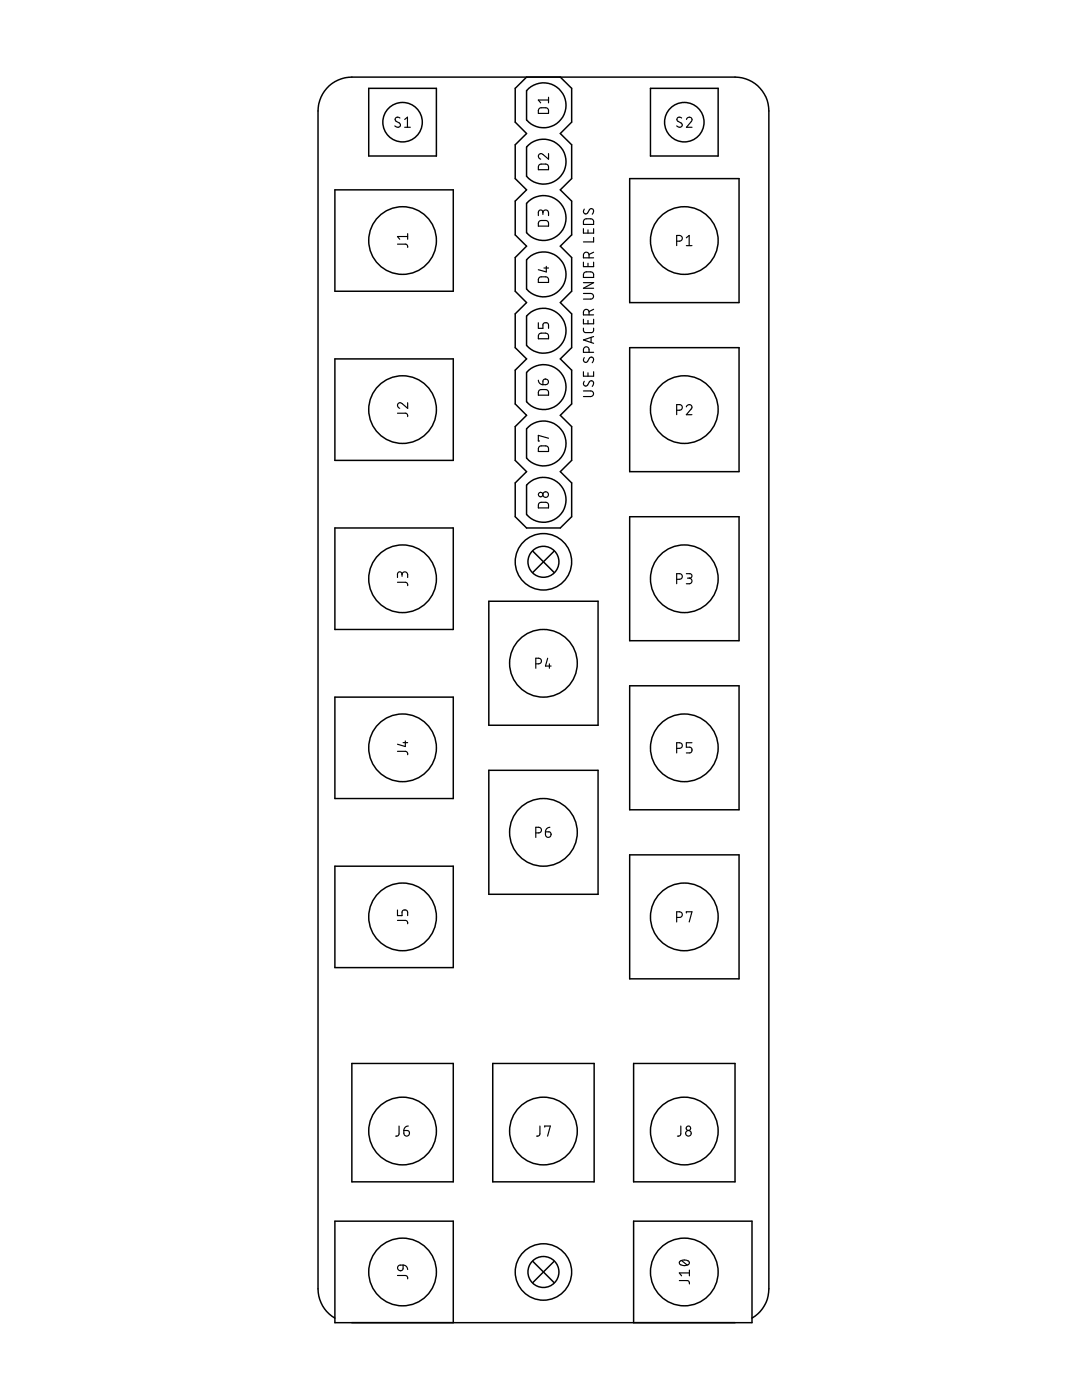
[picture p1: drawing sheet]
<svg xmlns="http://www.w3.org/2000/svg" width="216mm" height="279mm" viewBox="0 0 216 279" stroke-linecap="round" stroke-linejoin="round" font-family="sans-serif">
<g fill="none" stroke="#000" stroke-width=".3">
<path d="M73.6 17.6h13.5v13.5h-13.5zM105.1 15.4l-2.3 2.2v6.8l2.3 2.2-2.3 2.3v6.7l2.3 2.3-2.3 2.2v6.8l2.3 2.2-2.3 2.3v6.7l2.3 2.3-2.3 2.2v6.8l2.3 2.2-2.3 2.3v6.7l2.3 2.3-2.3 2.2v6.8l2.3 2.2-2.3 2.3v6.7l2.3 2.3h6.7l2.3-2.3v-6.7l-2.3-2.3 2.3-2.2v-6.8l-2.3-2.2 2.3-2.3v-6.7l-2.3-2.3 2.3-2.2v-6.8l-2.3-2.2 2.3-2.3v-6.7l-2.3-2.3 2.3-2.2v-6.8l-2.3-2.2 2.3-2.3v-6.7l-2.3-2.3 2.3-2.2v-6.8l-2.3-2.2M105.5 17.7a4.5 4.5 0 0 1 6.3 .4 4.5 4.5 0 0 1-.4 6.3 4.5 4.5 0 0 1-6.3-.5v-5.8zM129.8 17.6h13.5v13.5h-13.5zM66.8 37.9h23.6v20.2h-23.6zM105.5 28.9a4.5 4.5 0 0 1 6.3 .4 4.5 4.5 0 0 1-.4 6.3 4.5 4.5 0 0 1-6.3-.4v-5.9zM125.6 35.6h21.9v24.8h-21.9zM105.5 40.2a4.5 4.5 0 0 1 6.3 .4 4.5 4.5 0 0 1-.4 6.3 4.5 4.5 0 0 1-6.3-.5v-5.8zM105.5 51.4a4.5 4.5 0 0 1 6.3 .4 4.5 4.5 0 0 1-.4 6.3 4.5 4.5 0 0 1-6.3-.4v-5.9zM66.8 71.6h23.6v20.3h-23.6zM105.1 63.1a4.5 4.5 0 0 1 6.5-.3 4.5 4.5 0 0 1 0 6.5 4.5 4.5 0 0 1-6.5-.4zM105.5 73.9a4.5 4.5 0 0 1 6.3 .4 4.5 4.5 0 0 1-.4 6.3 4.5 4.5 0 0 1-6.3-.4v-5.9z"/>
<path d="M125.6 69.4h21.9v24.7h-21.9zM105.1 96.8a4.5 4.5 0 0 1 6.5-.3 4.5 4.5 0 0 1 0 6.5 4.5 4.5 0 0 1-6.5-.3zM105.5 85.2a4.5 4.5 0 0 1 6.3 .3 4.5 4.5 0 0 1-.4 6.4 4.5 4.5 0 0 1-6.3-.5v-5.8zM66.8 105.4h23.6v20.2h-23.6zM97.5 120h21.8v24.7h-21.8zM106.3 110l4.3 4.3M110.6 110l-4.3 4.3M125.6 103.1h21.9v24.8h-21.9zM66.8 139.1h23.6v20.3h-23.6zM125.6 136.9h21.9v24.7h-21.9zM97.5 153.7h21.8v24.8h-21.8zM66.8 172.9h23.6v20.2h-23.6z"/>
<path d="M125.6 170.6h21.9v24.7h-21.9zM70.2 212.2h20.2v23.7h-20.2zM98.3 212.2h20.3v23.7h-20.3zM126.4 212.2h20.3v23.7h-20.3zM106.3 251.7l4.3 4.3M110.6 251.7l-4.3 4.3M66.8 263.1a6.8 6.8 0 0 1-3.3-5.9v-235.1a6.8 6.8 0 0 1 6.7-6.7h76.5a6.7 6.7 0 0 1 6.7 6.7v235.1a6.8 6.8 0 0 1-3.3 5.9M90.4 264v-20.3h-23.6v20.3h83.3v-20.3h-23.7v20.3"/>
<circle cx="80.3" cy="24.4" r="3.9"/>
<circle cx="136.5" cy="24.4" r="3.9"/>
<circle cx="80.3" cy="48" r="6.8"/>
<circle cx="136.5" cy="48" r="6.8"/>
<circle cx="80.3" cy="81.7" r="6.8"/>
<circle cx="136.5" cy="81.7" r="6.8"/>
<circle cx="80.3" cy="115.5" r="6.8"/>
<circle cx="108.4" cy="112.1" r="5.6"/>
<circle cx="108.4" cy="112.1" r="3.1"/>
<circle cx="136.5" cy="115.5" r="6.8"/>
<circle cx="108.4" cy="132.4" r="6.8"/>
<circle cx="80.3" cy="149.2" r="6.8"/>
<circle cx="136.5" cy="149.2" r="6.8"/>
<circle cx="108.4" cy="166.1" r="6.8"/>
<circle cx="80.3" cy="183" r="6.8"/>
<circle cx="136.5" cy="183" r="6.8"/>
<circle cx="80.3" cy="225.7" r="6.8"/>
<circle cx="108.4" cy="225.7" r="6.8"/>
<circle cx="136.5" cy="225.7" r="6.8"/>
<circle cx="80.3" cy="253.9" r="6.8"/>
<circle cx="108.4" cy="253.9" r="5.6"/>
<circle cx="108.4" cy="253.9" r="3.1"/>
<circle cx="136.5" cy="253.9" r="6.8"/>
</g>
<g fill="none" stroke="#000" stroke-width=".23">
<path d="M109.5 20h-2.1l.5 .5M109.5 19.4v1.1M79.8 23.6a.5 .5 0 0 0-.8-.2 .5 .5 0 0 0 .1 .8l.6 .4a.52 .52 0 0 1 .1 .7 .52 .52 0 0 1-.8 0l-.2-.2M80.8 23.8l.5-.4v2M80.8 25.4h1.1M107.5 21.7l.3-.2h1.3l.3 .4 .1 .7h-2.1zM107.5 33l.3-.2h1.3l.3 .3 .1 .8h-2.1zM109.5 30.6v1.2l-1.2-1a.55 .55 0 0 0-.9 .2 .55 .55 0 0 0 .5 .8M136 23.6a.5 .5 0 0 0-.7-.2 .5 .5 0 0 0 0 .8l.6 .4a.51 .51 0 0 1 .1 .7 .51 .51 0 0 1-.8 0l-.2-.2M137 23.8a.55 .55 0 0 1 .8-.4 .55 .55 0 0 1 .1 .9l-.9 1.1h1.1M79.3 48.7h1.8l.2 .3v.4M81.3 46.6v1.2"/>
<path d="M81.3 47.2h-2l.5 .6M107.5 44.2l.3-.2h1.3l.3 .4 .1 .7h-2.1zM107.5 55.5l.3-.2h1.3l.3 .3 .1 .8h-2.1zM108.3 42.8v-.4a.46 .46 0 0 0-.4-.5 .46 .46 0 0 0-.5 .5v.6M108.3 42.5a.56 .56 0 0 1 .6-.6 .56 .56 0 0 1 .6 .6v.5M108.5 53.5h1M109 53.1v1.2l-1.6-.5M116.4 56.4h2l-2 1.1h2M116.4 58.6h1.5a.56 .56 0 0 1 .5 .5 .56 .56 0 0 1-.5 .6h-1.5M116.5 54.5l.5-.2 1.2 .1 .2 .3v.7h-2zM116.5 43.9l.3-.2h1.2l.4 .3v.8h-2zM116.6 41.7a.51 .51 0 0 0-.1 .8 .51 .51 0 0 0 .8 0l.3-.6a.46 .46 0 0 1 .6-.2 .46 .46 0 0 1 .2 .6l-.2 .5"/>
<path d="M117.3 45.9v.6M117.3 52.5v.7M118.4 51.5h-2v-.6a.56 .56 0 0 1 .6-.6 .56 .56 0 0 1 .5 .6v.6M118.4 45.6v.9h-2v-.9M118.4 47.4v.9h-2M118.4 52.3v.9h-2v-.9M118.4 50.3l-.9 .5M135 48.1h.6a.57 .57 0 0 0 .6-.5 .57 .57 0 0 0-.6-.6h-.6v2M136.9 47.5l.6-.5v2M136.9 49h1.2M107.4 64.4v1.1h.9v-.6a.57 .57 0 0 1 .6-.5 .57 .57 0 0 1 .6 .5v.6M107.4 75.9l.3 .6 .6 .3"/>
<path d="M107.5 66.7l.5-.2 1.2 .1 .2 .3 .1 .7h-2.1zM107.5 78l.3-.2h1.3l.3 .3 .1 .8h-2.1zM108.5 75.8a.58 .58 0 0 1 .9 .2 .58 .58 0 0 1-.5 .8h-.6zM116.4 78h1.5a.56 .56 0 0 1 .5 .6 .56 .56 0 0 1-.5 .5h-1.5M116.6 76.1a.51 .51 0 0 0-.1 .8 .51 .51 0 0 0 .8-.1l.3-.6a.47 .47 0 0 1 .6-.2 .47 .47 0 0 1 .2 .7l-.2 .4M116.6 71.4a.5 .5 0 0 0-.1 .7 .5 .5 0 0 0 .8 0l.3-.6a.47 .47 0 0 1 .6-.2 .47 .47 0 0 1 .2 .7l-.2 .4M117.3 63.9v.7M117.3 74.4v.7M117.9 67.3v1M118.4 67.2l-2 .6 2 .7M118.4 70.3h-2v-.5a.56 .56 0 0 1 .6-.6 .56 .56 0 0 1 .5 .6v.5M118.4 65.5v.6l-.4 .3h-1.3l-.2-.3-.1-.6"/>
<path d="M118.4 62.8h-2v-.5a.56 .56 0 0 1 .6-.6 .56 .56 0 0 1 .5 .6v.5M118.4 63.7v.9h-2v-.9M118.4 74.2v.9h-2v-.9M118.4 61.7l-.9 .5M79.3 82.5h1.8l.2 .2v.4M81.3 80.4v1.1l-1.1-1a.56 .56 0 0 0-.9 .2 .56 .56 0 0 0 .5 .8M107.5 89.2l.3-.2h1.3l.3 .4 .1 .7h-2.1zM109.5 87.5l-2.1-.6v1.1h.3M135 81.9h.6a.56 .56 0 0 0 .6-.6 .56 .56 0 0 0-.6-.5h-.6v2M136.9 81.2a.55 .55 0 0 1 .8-.4 .55 .55 0 0 1 .2 .8l-1 1.2h1.2M79.3 116.2h1.8l.2 .3v.4M80.2 115v-.4a.46 .46 0 0 0-.4-.5 .46 .46 0 0 0-.5 .5v.7"/>
<path d="M80.2 114.7a.56 .56 0 0 1 .6-.6 .56 .56 0 0 1 .5 .6v.6M107.5 100.5l.3-.2h1.3l.3 .3 .1 .8h-2.1zM135 115.6h.6a.56 .56 0 0 0 .6-.5 .56 .56 0 0 0-.6-.6h-.6v2M136.9 114.5h.7a.44 .44 0 0 1 .5 .4 .44 .44 0 0 1-.5 .5h-.4M137.5 115.4a.56 .56 0 0 1 .6 .5 .56 .56 0 0 1-.6 .6h-.6M106.9 132.5h.6a.56 .56 0 0 0 .5-.6 .56 .56 0 0 0-.5-.5h-.6v2M109.3 131.4l-.5 1.5h1.2M109.6 132.5v.9M79.3 149.9l1.8 .1 .2 .2v.4M80.4 148.2h.9M80.9 147.9v1.1l-1.6-.5M135 149.4h.6a.56 .56 0 0 0 .6-.6 .56 .56 0 0 0-.6-.6h-.6v2.1"/>
<path d="M138.1 148.2h-1.2v.9h.7a.59 .59 0 0 1 .5 .6 .59 .59 0 0 1-.5 .6h-.7M106.9 166.2h.6a.56 .56 0 0 0 .5-.5 .56 .56 0 0 0-.5-.6h-.6v2M108.8 166h.7a.56 .56 0 0 1 .5 .6 .56 .56 0 0 1-.6 .5 .56 .56 0 0 1-.6-.5zM109.7 165.1l-.6 .3-.3 .6M79.3 183.7h1.8l.2 .3v.4M79.3 181.6v1.1h.9v-.6a.57 .57 0 0 1 .6-.5 .57 .57 0 0 1 .5 .5v.6M135 183.1h.6a.56 .56 0 0 0 .6-.6 .56 .56 0 0 0-.6-.5h-.6v2M136.9 182.2v-.2h1.2l-.6 2M79.6 224.7v1.8l-.2 .2h-.4M80.6 225.6h.7a.57 .57 0 0 1 .4 .6 .57 .57 0 0 1-.6 .5 .57 .57 0 0 1-.5-.5zM81.5 224.7l-.7 .3-.2 .6M107.7 224.7v1.8l-.2 .2h-.4"/>
<path d="M108.7 224.9v-.2h1.1l-.5 2M135.8 224.7v1.8l-.2 .2h-.4M79.3 254.6h1.8l.2 .2v.4M79.5 252.6l.9-.1v.6a.56 .56 0 0 1-.8 .4 .56 .56 0 0 1-.1-.9zM80.4 252.5l.7 .2 .2 .7M135.6 255.6h1.7l.2 .2 .1 .4M135.7 251.7a1.31 1.31 0 0 1 1.9 .3 1.2 1.2 0 0 1-1.8 .4l-.2-.2zM136 251.6l1.1 .9M137.6 254h-2l.4 .6M137.6 253.5v1.1"/>
<circle cx="107.9" cy="98.7" r=".45"/>
<circle cx="108.9" cy="98.7" r=".56"/>
<circle cx="137.4" cy="225.2" r=".45"/>
<circle cx="137.4" cy="226.2" r=".55"/>
</g>
</svg>
